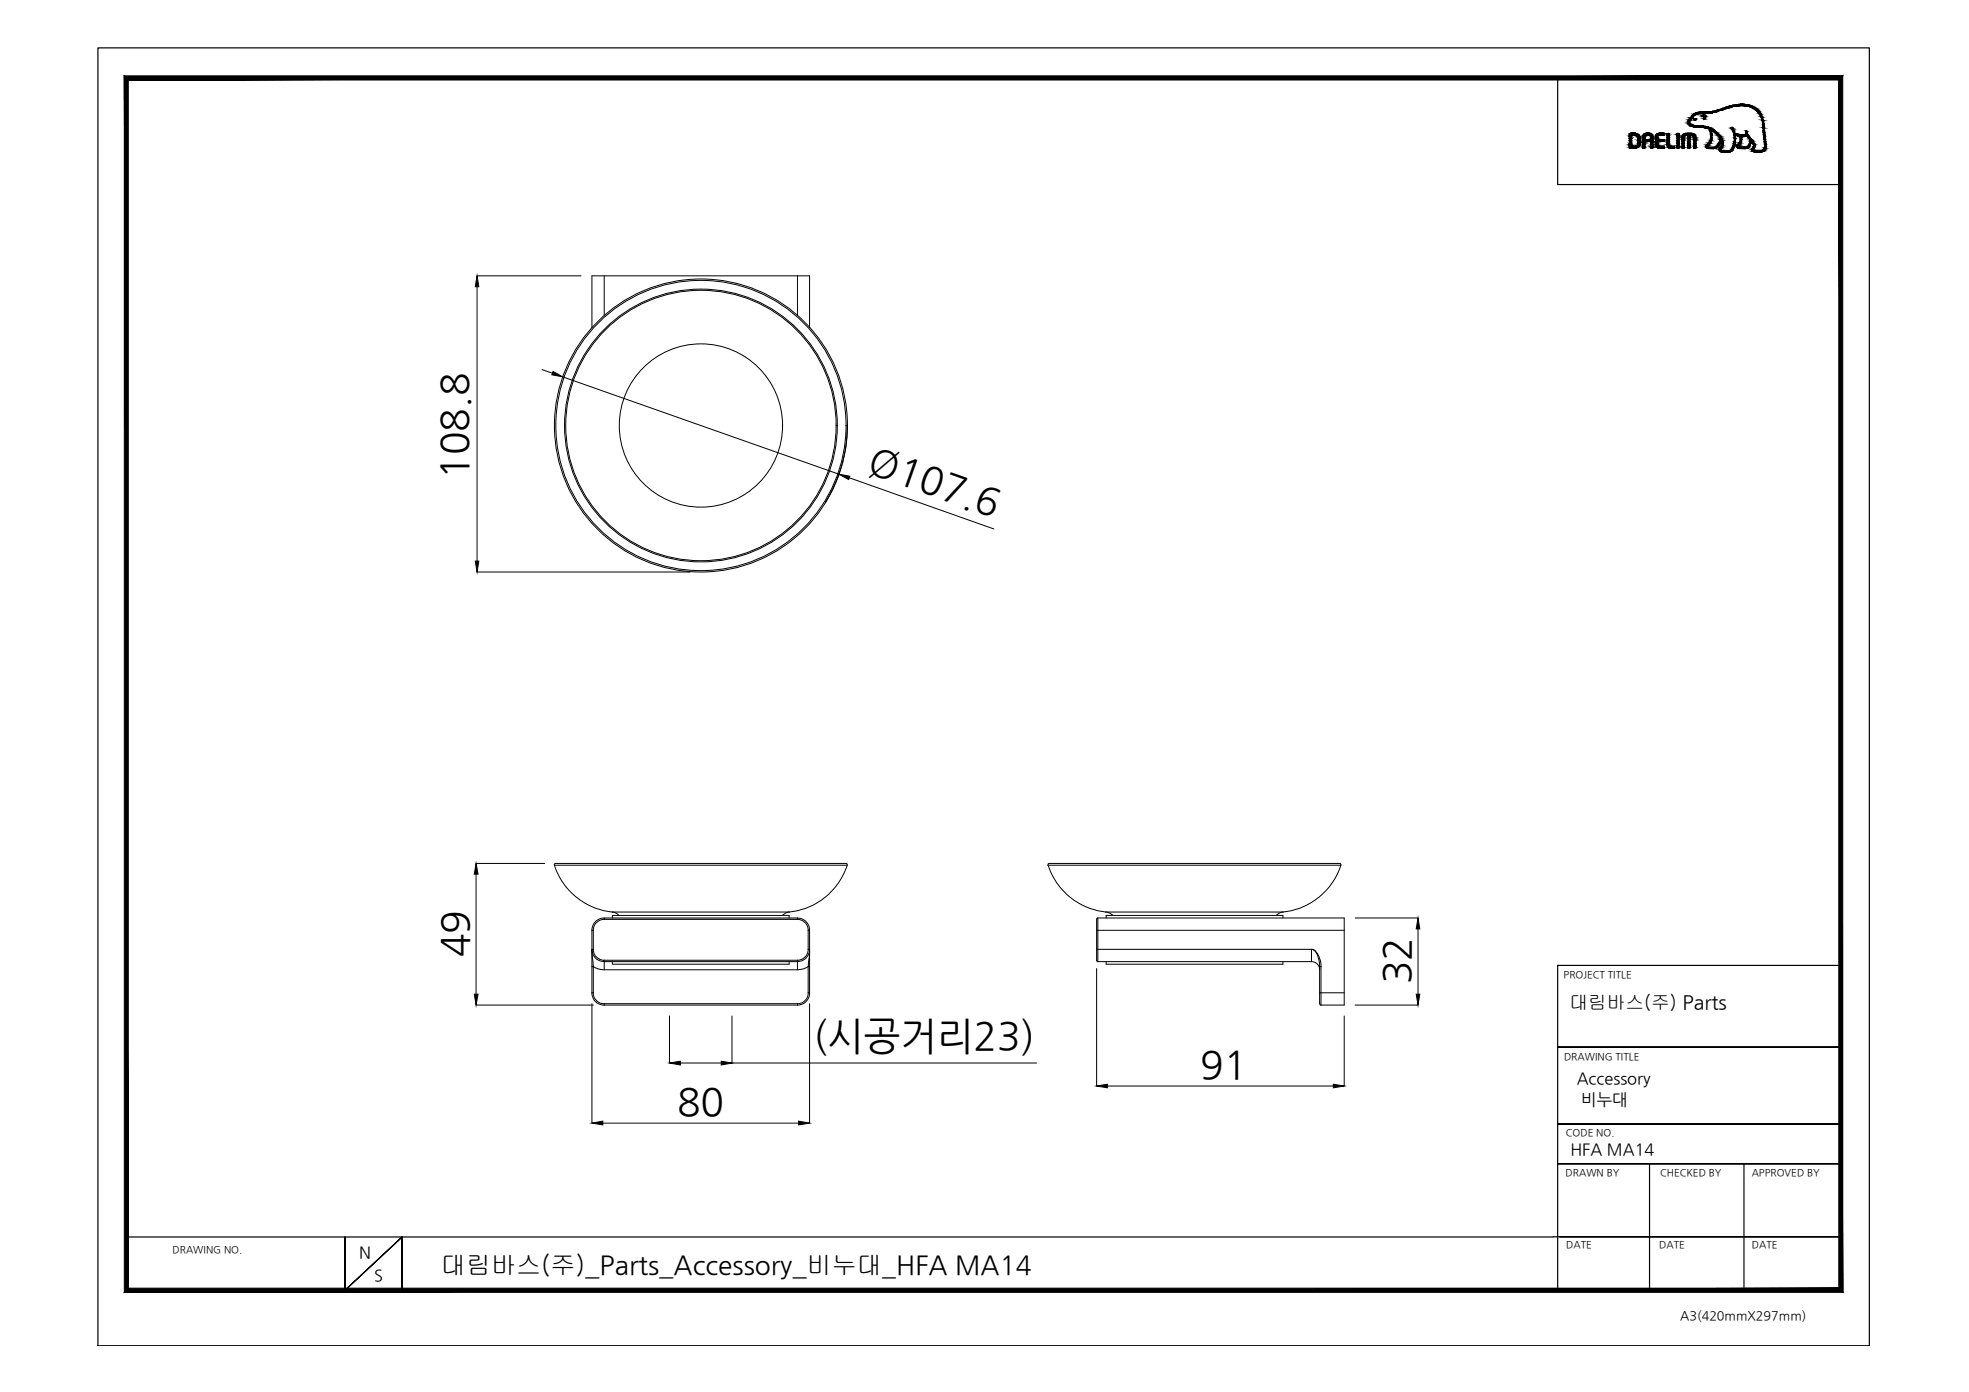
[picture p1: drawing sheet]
<svg xmlns="http://www.w3.org/2000/svg" width="420mm" height="297mm" viewBox="0 0 420 297" stroke-linecap="round" stroke-linejoin="round" font-family="sans-serif">
<defs><g id="words">
<g font-size="8.3">
<text x="184.8" y="100.5" transform="rotate(19 184.8 100.5)">Ø107.6</text>
<text x="99.9" y="102.2" transform="rotate(-90 99.9 102.2)">108.8</text>
<text x="100" y="204.3" transform="rotate(-90 100 204.3)">49</text>
<text x="300.9" y="210.1" transform="rotate(-90 300.9 210.1)">32</text>
<text x="173.5" y="223.9">(시공거리23)</text>
<text x="256.1" y="230.1">91</text>
<text x="144.5" y="238">80</text>
</g>
<text font-size="5.3" x="94.1" y="271.9">대림바스(주)_Parts_Accessory_비누대_HFA MA14</text>
<text font-size="4" x="334.9" y="215.2">대림바스(주) Parts</text>
<g font-size="3.5">
<text x="336.5" y="231.4">Accessory</text>
<text x="337.4" y="235.7">비누대</text>
<text x="335.1" y="246.4">HFA MA14</text>
<text x="76.6" y="268.5">N</text>
<text x="79.8" y="273.4">S</text>
</g>
<text font-size="2.7" x="358.5" y="281.6">A3(420mmX297mm)</text>
<g font-size="2.1">
<text x="333.7" y="208.6">PROJECT TITLE</text>
<text x="333.7" y="226.2">DRAWING TITLE</text>
<text x="334.1" y="242.4">CODE NO.</text>
<text x="334.1" y="251">DRAWN BY</text>
<text x="354.2" y="251">CHECKED BY</text>
<text x="373.8" y="251">APPROVED BY</text>
<text x="36.8" y="267.4">DRAWING NO.</text>
<text x="334.2" y="266.4">DATE</text>
<text x="354.1" y="266.4">DATE</text>
<text x="373.8" y="266.4">DATE</text>
</g>
</g></defs>
<!-- layer: 0 -->
<g fill="#000" stroke="#000" stroke-width=".21">
<path d="M348 31.6h1zM348.2 28.4h.7zM350.5 31.5h.5zM353.8 31.6h1.4zM354 28.5h1.2zM354.1 31.6h.9zM354.2 28.4h.5zM354.5 28.9h.7zM355.9 31.4h1.4zM356.6 31.7h.4zM357.9 28.5h.4zM360 28.5h.8z"/>
<path d="M361.6 25.7h.1zM361.7 25.4h.3zM362 27.1h2.6zM363.1 23.9h3zM363.5 23.9h2.6zM363.6 25.2h.2zM367 32.3h2.4zM369.3 32h.4zM369.5 27.2l.1-.1zM371.3 22.2h.9zM372 29.1h.8zM101.8 58.9l.4 2.3h-.8z"/>
<path d="M118 79.3l2 1.1-2.2-.4zM101.4 119.7h.8l-.4 2.4zM179 101.2l2.3 .4-.2 .7zM101.6 184.2l.4 2.3h-.8zM302.6 195.9l.4 2.3h-.8zM101.2 212.1h.8l-.4 2.4zM302.2 212.1h.8l-.4 2.4zM126.3 239.7l2.3-.5v.8zM142.9 226.8l2.3-.3v.8zM153.9 226.5l2.3 .3-2.3 .5zM170.4 239.2l2.3 .5-2.3 .3zM234 231.7l2.3-.3v.7z"/>
<path d="M284.5 231.4l2.3 .3-2.3 .4z"/>
<path d="M347.7 28.9h.5zM347.7 28.9h.5z"/>
<path d="M347.7 30h.5zM347.7 30h.5z"/>
<path d="M348 31.6h.9zM348.2 31.6h.7z"/>
<path d="M347.7 28.9l.5 .1zM347.7 28.9l.5 .1z"/>
<path d="M347.7 29l.5 .1zM347.7 29l.5 .1z"/>
<path d="M347.7 29.1l.5 .1v-.1zM347.7 29.1l.5 .1h-.5z"/>
<path d="M347.7 29.2l.5 .3v-.3zM347.7 29.2l.5 .3h-.5z"/>
<path d="M347.7 29.5l.5 .1zM347.7 29.5l.5 .1z"/>
<path d="M347.7 29.6l.5 .4v-.4zM347.7 29.6l.5 .4h-.5z"/>
<path d="M347.7 30l.5 .5v-.5zM347.7 30l.5 .5h-.5z"/>
<path d="M347.7 30.5l.5 .1zM347.7 30.5l.5 .1z"/>
<path d="M347.7 30.6l.5 .2v-.2zM347.7 30.6l.5 .2h-.5z"/>
<path d="M347.7 30.8l.5 .2v-.2zM347.7 30.8l.5 .2h-.5z"/>
<path d="M347.7 31l.5 .1v-.1zM347.7 31l.5 .1h-.5z"/>
<path d="M347.7 31.1l.5 .1zM347.7 31.1l.5 .1z"/>
<path d="M347.7 31.2h.5zM347.7 31.2h.5z"/>
<path d="M347.7 31.2h.6zM347.7 31.2h.6z"/>
<path d="M347.7 31.2h.8zM347.7 31.2h.8z"/>
<path d="M347.7 28.8h.8zM347.7 28.8h.9z"/>
<path d="M347.7 28.8h.8zM347.7 28.8l.5 .1z"/>
<path d="M347.7 31.2h.9zM347.7 31.2h.9z"/>
<path d="M347.7 28.8h.9zM347.7 28.8h1z"/>
<path d="M347.7 31.2h1zM347.7 31.2h1z"/>
<path d="M348.2 28.4h.8zM348 28.4h1z"/>
<path d="M348 28.4l1 .1zM348 28.4l1 .1z"/>
<path d="M348 28.5h1.1zM347.8 28.5h1.3z"/>
<path d="M348 31.6h1zM348 31.6h1z"/>
<path d="M347.8 28.5h1.5zM347.7 28.5h1.6zM347.7 28.5h1.6zM347.7 28.5h1.6z"/>
<path d="M347.8 31.6h1.3zM347.8 31.6h1.2z"/>
<path d="M347.7 28.5l1.8 .1-.2-.1zM347.7 28.5l1.8 .1h-1.8z"/>
<path d="M347.7 31.6h1.6zM347.7 31.6h1.6z"/>
<path d="M347.7 31.6h1.6zM347.7 31.6h1.4z"/>
<path d="M347.7 31.5h1.8zM347.7 31.5h1.8z"/>
<path d="M347.7 31.5h1.8zM347.7 31.5l1.6 .1z"/>
<path d="M347.7 28.6h1.8zM347.7 28.6h1.8zM347.7 28.6h1.8zM347.7 28.6h1.8z"/>
<path d="M347.7 28.6l2 .2-.2-.2zM347.7 28.6l2 .2h-2z"/>
<path d="M347.7 31.4h1.9zM347.7 31.4l1.8 .1z"/>
<path d="M347.7 31.3h2zM347.7 31.3h2z"/>
<path d="M347.7 31.3h2zM347.7 31.3l1.9 .1z"/>
<path d="M347.7 28.8h2zM347.7 28.8h2z"/>
<path d="M347.7 28.8h2.1zM347.7 28.8h2.1z"/>
<path d="M348.7 28.8l1.1 .1zM348.7 28.8l1.1 .1z"/>
<path d="M349 28.9l.8 .1zM349 28.9l.8 .1z"/>
<path d="M347.7 31.2l2 .1 .1-.1zM347.7 31.2l2 .1h-2z"/>
<path d="M349.2 29h.7zM349.2 29h.7z"/>
<path d="M349.1 31.1l.7 .1zM349.1 31.1l.7 .1z"/>
<path d="M349.1 31.2h.7zM348.7 31.2h1.1z"/>
<path d="M349.2 29l.7 .1v-.1zM349.2 29l.7 .1h-.5z"/>
<path d="M349.4 29.1l.6 .1zM349.4 29.1l.6 .1z"/>
<path d="M349.3 31l.5 .1 .1-.1zM349.1 31.1l.2-.1 .5 .1z"/>
<path d="M349.4 29.2l.6 .2v-.2zM349.4 29.2l.6 .2h-.5z"/>
<path d="M349.4 30.9h.6zM349.4 30.9l.5 .1z"/>
<path d="M349.5 29.4h.5zM349.5 29.4h.5z"/>
<path d="M349.5 29.4l.5 .2v-.2zM349.5 29.4l.5 .2h-.5z"/>
<path d="M349.5 30.6l.5 .1zM349.5 30.6l.5 .1z"/>
<path d="M349.5 30.7l.5 .2v-.2zM349.5 30.7l.5 .2h-.6z"/>
<path d="M349.5 29.6l.5 .1zM349.5 29.6l.5 .1z"/>
<path d="M349.5 29.7l.5 .1zM349.5 29.7l.5 .1zM349.5 29.8h.5zM349.5 29.8h.5zM349.5 29.8h.5zM349.5 29.8h.5z"/>
<path d="M349.5 29.8l.5 .1zM349.5 29.8l.5 .1z"/>
<path d="M349.5 29.9h.5zM349.5 29.9h.5z"/>
<path d="M349.5 29.9l.5 .1v-.1zM349.5 29.9l.5 .1h-.5zM349.5 30h.5zM349.5 30h.5z"/>
<path d="M349.5 30l.5 .2v-.2zM349.5 30l.5 .2h-.5z"/>
<path d="M349.5 30.2l.5 .1zM349.5 30.2l.5 .1z"/>
<path d="M349.5 30.3l.5 .3v-.3zM349.5 30.3l.5 .3h-.5z"/>
<path d="M350.5 29.7h.5zM350.5 29.7h.5z"/>
<path d="M350.5 31.4h.5zM350.5 31.4h.5z"/>
<path d="M350.5 29.1h.6zM350.5 29.1h.6z"/>
<path d="M350.5 31.6h.5zM350.5 31.6h.5z"/>
<path d="M350.6 31.6h.4zM350.6 31.6h.3z"/>
<path d="M350.5 29.4h.5zM350.5 29.4h.5z"/>
<path d="M350.5 29.4h.5zM350.5 29.4h.5z"/>
<path d="M350.5 29.4l.5 .1zM350.5 29.4l.5 .1z"/>
<path d="M350.5 29.5l.5 .2v-.2zM350.5 29.5l.5 .2h-.5z"/>
<path d="M350.5 29.7l.5 .1zM350.5 29.7l.5 .1z"/>
<path d="M350.5 30.2h.5zM350.5 30.2h.6z"/>
<path d="M350.5 30.2l.5 .1zM350.5 30.2l.5 .1z"/>
<path d="M350.5 30.3l.5 .1v-.1zM350.5 30.3l.5 .1h-.5z"/>
<path d="M350.5 30.4l.5 .1v-.1zM350.5 30.4l.5 .1h-.5z"/>
<path d="M350.5 30.5l.5 .3v-.3zM350.5 30.5l.5 .3h-.5z"/>
<path d="M350.5 30.8l.5 .1zM350.5 30.8l.5 .1z"/>
<path d="M350.5 30.9l.5 .3v-.3zM350.5 30.9l.5 .3h-.5z"/>
<path d="M350.5 31.2h.5zM350.5 31.2h.5z"/>
<path d="M350.5 31.2l.5 .2v-.2zM350.5 31.2l.5 .2h-.5z"/>
<path d="M350.5 31.4l.5 .1zM350.5 31.4l.5 .1z"/>
<path d="M350.5 31.5h.5zM350.5 31.5h.5zM350.5 31.5h.5z"/>
<path d="M350.5 31.5l.5 .1zM350.5 31.5l.5 .1z"/>
<path d="M350.5 31.6h.5zM350.5 31.6h.5z"/>
<path d="M350.5 29.1l.5 .3 .1-.3zM350.5 29.1l.5 .3h-.5zM350.5 29.4h.5zM350.5 29.4h.5z"/>
<path d="M350.6 28.9h.5zM350.6 28.9h.6z"/>
<path d="M350.6 28.9l.5 .2v-.2zM350.6 28.9l.5 .2h-.6z"/>
<path d="M350.6 28.9h.7zM350.6 28.9h.9z"/>
<path d="M350.6 28.9h.7zM350.6 28.9h.6z"/>
<path d="M351.5 28.4h.5zM351.3 28.4h.7z"/>
<path d="M351.3 28.4l.9 .1zM351.1 28.5h1.1z"/>
<path d="M351.1 28.5h1.3zM350.9 28.5h1.5z"/>
<path d="M352.2 29.1h.5zM352.2 29.1h.5z"/>
<path d="M352.2 29.4h.5zM352.2 29.4h.5z"/>
<path d="M350.9 28.5l1.6 .1zM350.8 28.6h1.7z"/>
<path d="M350.8 28.6l1.8 .2-.1-.2zM350.8 28.6l1.8 .2h-1.9z"/>
<path d="M350.7 28.8l2 .1-.1-.1zM350.7 28.8l2 .1h-2.1z"/>
<path d="M351.7 28.9h1zM351.7 28.9h1z"/>
<path d="M352 28.9h.7zM352 28.9h.7z"/>
<path d="M352.1 28.9h.6zM352.1 28.9h.6z"/>
<path d="M352.1 28.9l.6 .2v-.2zM352.1 28.9l.6 .2h-.5z"/>
<path d="M352.3 31.6h.4zM352.3 31.6h.4z"/>
<path d="M352.3 31.6h.4zM352.3 31.6h.3z"/>
<path d="M352.2 29.1l.5 .3v-.3zM352.2 29.1l.5 .3h-.5z"/>
<path d="M352.2 29.4h.5zM352.2 29.4h.5z"/>
<path d="M352.2 29.4h.5zM352.2 29.4h.5z"/>
<path d="M352.2 29.4l.5 .1zM352.2 29.4l.5 .1z"/>
<path d="M352.2 29.5l.5 .2v-.2zM352.2 29.5l.5 .2h-.5zM352.2 29.7h.5zM352.2 29.7h.5z"/>
<path d="M352.2 29.7l.5 .1zM352.2 29.7l.5 .1z"/>
<path d="M350.5 29.8l2.2 .2v-.2zM350.5 29.8l2.2 .2h-2.2zM350.5 30h2.2zM350.5 30h2.2z"/>
<path d="M350.5 30l2.2 .2v-.2zM350.5 30l2.2 .2h-2.2z"/>
<path d="M352.2 30.2l.5 .1zM352.2 30.2l.5 .1z"/>
<path d="M352.2 30.3l.5 .1v-.1zM352.2 30.3l.5 .1h-.5zM352.2 30.4h.5zM352.2 30.4h.5z"/>
<path d="M352.2 30.4l.5 .4v-.4zM352.2 30.4l.5 .4h-.5z"/>
<path d="M352.2 30.8l.5 .1zM352.2 30.8l.5 .1z"/>
<path d="M352.2 30.9l.5 .3v-.3zM352.2 30.9l.5 .3h-.5z"/>
<path d="M352.2 31.2l.5 .1v-.1zM352.2 31.2l.5 .1h-.5z"/>
<path d="M352.2 31.3l.5 .1v-.1zM352.2 31.3l.5 .1h-.5zM352.2 31.4h.5zM352.2 31.4h.5z"/>
<path d="M352.2 31.4l.5 .1zM352.2 31.4l.5 .1z"/>
<path d="M352.2 31.5h.5zM352.2 31.5h.5z"/>
<path d="M352.2 31.5h.5zM352.2 31.5l.5 .1z"/>
<path d="M353.3 29.3h.5zM353.3 29.3h.5zM353.3 29.3h.5zM353.3 29.3h.5z"/>
<path d="M353.3 29.3l.5 .2v-.2zM353.3 29.3l.5 .2h-.5zM353.3 29.5h.5zM353.3 29.5h.5z"/>
<path d="M353.3 29.5l.5 .1v-.1zM353.3 29.5l.5 .1h-.5z"/>
<path d="M353.3 29.6l.5 .2v-.2zM353.3 29.6l.5 .2h-.5z"/>
<path d="M353.3 30.2l.5 .1v-.1zM353.3 30.2l.5 .1h-.5z"/>
<path d="M353.3 30.3l.5 .2v-.2zM353.3 30.3l.5 .2h-.5z"/>
<path d="M353.3 30.5l.5 .1zM353.3 30.5l.5 .1z"/>
<path d="M353.3 30.6l.5 .1v-.1zM353.3 30.6l.5 .1h-.5z"/>
<path d="M353.3 30.7l.5 .1zM353.3 30.7l.5 .1z"/>
<path d="M353.3 30.8h.5zM353.3 30.8h.5z"/>
<path d="M353.3 30.8l.5 .2v-.2zM353.3 30.8l.5 .2h-.5z"/>
<path d="M353.3 29l.5 .3v-.3zM353.3 29l.5 .3h-.5z"/>
<path d="M353.3 31l.6 .1-.1-.1zM353.3 31l.6 .1h-.6z"/>
<path d="M353.3 28.9h.6zM353.3 28.9l.5 .1z"/>
<path d="M353.3 31.1l.7 .1zM353.3 31.1l.7 .1z"/>
<path d="M353.3 28.9h.7zM353.3 28.9h.8z"/>
<path d="M353.3 28.9h.7zM353.3 28.9h.6z"/>
<path d="M353.3 31.2h.9zM353.3 31.2h.9z"/>
<path d="M353.3 28.9h.8zM353.3 28.9h.9z"/>
<path d="M354.1 31.6l.6 .1zM354.2 31.7h.5z"/>
<path d="M353.3 28.9h.9zM353.3 28.9h.9z"/>
<path d="M353.3 28.9h.9zM353.3 28.9h.9zM353.3 28.9h.9zM353.3 28.9h1z"/>
<path d="M354.3 28.9h.9zM354.3 28.9h.9z"/>
<path d="M353.3 31.2h1zM353.3 31.2h1z"/>
<path d="M354.2 28.4h.7zM354.1 28.4h.8z"/>
<path d="M354.1 28.4l1 .1zM354 28.5h1.1z"/>
<path d="M355 28.9h.2zM355 28.9h.2z"/>
<path d="M353.3 29.8h1.9zM353.3 29.8h1.9z"/>
<path d="M354 28.5h1.2zM354 28.5h1.2zM353.8 28.5h1.4z"/>
<path d="M354.1 31.6h1zM354.1 31.6h.9z"/>
<path d="M353.3 29.8l1.9 .1zM353.3 29.8l1.9 .1z"/>
<path d="M353.3 30.2h1.9zM353.3 30.2h1.7z"/>
<path d="M354 31.6h1.2zM354 31.6h1.2z"/>
<path d="M354 31.6h1.2zM354 31.6h1.1z"/>
<path d="M353.8 28.5h1.4zM353.7 28.5h1.5z"/>
<path d="M353.7 28.5l1.5 .1v-.1zM353.5 28.6l.2-.1 1.5 .1z"/>
<path d="M353.5 28.6l1.7 .1zM353.5 28.7h1.7z"/>
<path d="M353.5 28.7l1.7 .1v-.1zM353.5 28.7l1.7 .1h-1.8z"/>
<path d="M353.4 28.8l1.8 .1zM353.4 28.8l1.8 .1z"/>
<path d="M354.3 28.9h.9zM354.3 28.9h.9zM354.5 28.9h.7z"/>
<path d="M354.7 28.9h.5zM354.7 28.9h.5z"/>
<path d="M353.3 29.9l1.9 .1v-.1zM353.3 29.9l1.9 .1h-1.9z"/>
<path d="M353.3 30l1.9 .1zM353.3 30l1.9 .1z"/>
<path d="M353.3 30.1h1.9zM353.3 30.1l1.9 .1z"/>
<path d="M353.3 31.2h1.9zM353.3 31.2h1.9z"/>
<path d="M353.3 31.2l1.9 .2v-.2zM353.3 31.2l1.9 .2h-1.7z"/>
<path d="M353.5 31.4l1.7 .1zM353.5 31.4l1.7 .1z"/>
<path d="M353.5 31.5l1.7 .1zM353.5 31.5l1.7 .1z"/>
<path d="M353.7 31.6h1.5zM353.7 31.6h1.5zM353.8 31.6h1.4z"/>
<path d="M355.8 31.2h1.5zM355.8 31.2h1.5z"/>
<path d="M355.9 28.5h.3zM355.8 28.5h.4z"/>
<path d="M355.8 28.5l.4 .1zM355.8 28.5l.4 .1z"/>
<path d="M355.7 28.6h.5zM355.7 28.6h.5zM355.7 28.6h.5zM355.7 28.6h.5z"/>
<path d="M355.7 28.6l.5 .1zM355.7 28.6l.5 .1zM355.7 28.7h.5zM355.7 28.7h.5z"/>
<path d="M355.7 28.7l.5 .2v-.2zM355.7 28.7l.5 .2h-.5zM355.7 28.9h.5zM355.7 28.9h.5z"/>
<path d="M355.7 28.9l.5 .4v-.4zM355.7 28.9l.5 .4h-.5zM355.7 29.3h.5zM355.7 29.3h.5z"/>
<path d="M355.7 29.3l.5 .4v-.4zM355.7 29.3l.5 .4h-.5zM355.7 29.7h.5zM355.7 29.7h.5z"/>
<path d="M355.7 29.7l.5 .4v-.4zM355.7 29.7l.5 .4h-.5z"/>
<path d="M355.7 30.1l.5 .1zM355.7 30.1l.5 .1z"/>
<path d="M355.7 30.2l.5 .3v-.3zM355.7 30.2l.5 .3h-.5z"/>
<path d="M355.7 30.5h.5zM355.7 30.5h.5z"/>
<path d="M355.7 30.5l.5 .2v-.2zM355.7 30.5l.5 .2h-.5z"/>
<path d="M355.7 30.7l.5 .1zM355.7 30.7l.5 .1z"/>
<path d="M355.7 30.8h.5zM355.7 30.8h.5zM355.7 30.8h.5zM355.7 30.8h.5z"/>
<path d="M355.7 30.8l.5 .1zM355.7 30.8l.5 .1zM355.7 30.9h.5zM355.7 30.9h.5z"/>
<path d="M355.7 30.9l.5 .1v-.1zM355.7 30.9l.5 .1h-.4z"/>
<path d="M355.8 31l.5 .1zM355.8 31l.5 .1z"/>
<path d="M355.8 31.1h.5zM355.8 31.1h.5z"/>
<path d="M355.8 31.1l.6 .1zM355.8 31.1l.6 .1z"/>
<path d="M355.8 31.2h.9zM355.8 31.2h.9z"/>
<path d="M356.6 31.7h.3zM356.6 31.7h.3z"/>
<path d="M356.3 31.6h.9zM356.3 31.6h.9z"/>
<path d="M356.3 31.6h.9zM356.3 31.6h.9z"/>
<path d="M356.3 31.6h.9zM356.3 31.6l.7 .1z"/>
<path d="M356.3 31.6h1zM356.3 31.6h.9z"/>
<path d="M355.8 31.2l1.5 .1zM355.8 31.2l1.5 .1z"/>
<path d="M355.8 31.3l1.5 .1v-.1zM355.8 31.3l1.5 .1h-1.4zM355.9 31.4h1.4z"/>
<path d="M355.9 31.4l1.4 .1zM355.9 31.4l1.4 .1z"/>
<path d="M356 31.5l1.3 .1zM356 31.5l1.3 .1z"/>
<path d="M356.1 31.6h1.2zM356.1 31.6h1.2z"/>
<path d="M356.3 31.6h1zM356.3 31.6h1z"/>
<path d="M358 28.5h.3zM357.9 28.5h.4zM357.8 28.5h.5z"/>
<path d="M357.9 31.6h.4zM357.9 31.6h.3z"/>
<path d="M357.8 28.5l.5 .1zM357.8 28.5l.5 .1z"/>
<path d="M357.8 31.6h.5zM357.8 31.6h.5z"/>
<path d="M357.8 28.6h.5zM357.8 28.6h.5zM357.8 28.6h.5zM357.8 28.6h.5z"/>
<path d="M357.8 28.6l.5 .1zM357.8 28.6l.5 .1zM357.8 28.7h.5zM357.8 28.7h.5z"/>
<path d="M357.8 28.7l.5 .1v-.1zM357.8 28.7l.5 .1h-.5zM357.8 28.8h.5zM357.8 28.8h.5z"/>
<path d="M357.8 28.8l.5 .3v-.3zM357.8 28.8l.5 .3h-.5zM357.8 29.1h.5zM357.8 29.1h.5z"/>
<path d="M357.8 29.1l.5 .4v-.4zM357.8 29.1l.5 .4h-.5zM357.8 29.5h.5zM357.8 29.5h.5z"/>
<path d="M357.8 29.5l.5 .5v-.5zM357.8 29.5l.5 .5h-.5zM357.8 30h.5zM357.8 30h.5z"/>
<path d="M357.8 30l.5 .6v-.6zM357.8 30l.5 .6h-.5zM357.8 30.6h.5zM357.8 30.6h.5z"/>
<path d="M357.8 30.6l.5 .4v-.4zM357.8 30.6l.5 .4h-.5zM357.8 31h.5zM357.8 31h.5z"/>
<path d="M357.8 31l.5 .2v-.2zM357.8 31l.5 .2h-.5zM357.8 31.2h.5zM357.8 31.2h.5z"/>
<path d="M357.8 31.2l.5 .2v-.2zM357.8 31.2l.5 .2h-.5zM357.8 31.4h.5zM357.8 31.4h.5z"/>
<path d="M357.8 31.4l.5 .1zM357.8 31.4l.5 .1zM357.8 31.5h.5zM357.8 31.5h.5z"/>
<path d="M357.8 31.5h.5zM357.8 31.5h.5z"/>
<path d="M357.8 31.5h.5zM357.8 31.5l.5 .1z"/>
<path d="M358.9 30.6h.5zM358.9 30.6h.5z"/>
<path d="M358.9 31.2h.5zM358.9 31.2h.5z"/>
<path d="M358.9 31.4h.5zM358.9 31.4h.5z"/>
<path d="M358.9 31.6h.5zM358.9 31.6h.5z"/>
<path d="M358.9 31.6h.5zM358.9 31.6h.4z"/>
<path d="M358.9 29.3l.5 .1zM358.9 29.3l.5 .1z"/>
<path d="M358.9 29.4l.5 .1v-.1zM358.9 29.4l.5 .1h-.5z"/>
<path d="M358.9 29.5l.5 .2v-.2zM358.9 29.5l.5 .2h-.5z"/>
<path d="M358.9 29.7h.5zM358.9 29.7h.5z"/>
<path d="M358.9 29.7l.5 .1zM358.9 29.7l.5 .1z"/>
<path d="M358.9 29.8h.5zM358.9 29.8h.5z"/>
<path d="M358.9 29.8l.5 .2v-.2zM358.9 29.8l.5 .2h-.5z"/>
<path d="M358.9 30h.5zM358.9 30h.5z"/>
<path d="M358.9 30l.5 .6v-.6zM358.9 30l.5 .6h-.5z"/>
<path d="M358.9 30.6l.5 .6v-.6zM358.9 30.6l.5 .6h-.5z"/>
<path d="M358.9 31.2l.5 .2v-.2zM358.9 31.2l.5 .2h-.5z"/>
<path d="M358.9 31.4l.5 .1zM358.9 31.4l.5 .1z"/>
<path d="M358.9 31.5h.5zM358.9 31.5l.5 .1z"/>
<path d="M358.9 29.1l.5 .2v-.2zM358.9 29.1l.5 .2h-.5z"/>
<path d="M359 29.1h.5zM358.9 29.1h.6z"/>
<path d="M358.9 29.1h.6zM358.9 29.1h.5z"/>
<path d="M359 29h.6zM359 29l.5 .1z"/>
<path d="M359 28.9h.7zM359 28.9l.6 .1z"/>
<path d="M359 28.9h.9zM359 28.9h.9z"/>
<path d="M359 28.9h.9zM359 28.9h.7z"/>
<path d="M359 28.9h.9zM359 28.9h1.2z"/>
<path d="M360.2 28.9h1.6zM360.2 28.9h1.6z"/>
<path d="M360.2 28.9h.5zM360.2 28.9h.5z"/>
<path d="M360.2 29.7h.5zM360.2 29.7h.5z"/>
<path d="M360.2 26l.3 .2v-.2zM360.2 26l.3 .2h-.3z"/>
<path d="M360.2 25.9l.3 .1v-.1zM360.2 25.9l.3 .1h-.3zM360.2 26h.3zM360.2 26h.3z"/>
<path d="M360.2 26.2l.3 .1zM360.2 26.2l.3 .1z"/>
<path d="M360.2 26.3l.5 .1zM360.2 26.3l.5 .1h-.5z"/>
<path d="M360.2 25.8h.4zM360.2 25.8l.3 .1z"/>
<path d="M360.2 31.6h.4zM360.2 31.6h.3z"/>
<path d="M360.2 31.6h.4zM360.2 31.6h.4z"/>
<path d="M360.2 26.4l.5 .1zM360.2 26.4l.5 .1z"/>
<path d="M360.7 28.9h1.1zM360.7 28.9h1.1z"/>
<path d="M360.2 28.9h.5zM360.2 28.9h.5zM360.2 28.9h.5zM360.2 28.9h.5z"/>
<path d="M360.2 28.9l.5 .1zM360.2 28.9l.5 .1zM360.2 29h.5zM360.2 29h.5z"/>
<path d="M360.2 29l.5 .3v-.3zM360.2 29l.5 .3h-.5z"/>
<path d="M360.2 29.3l.5 .1zM360.2 29.3l.5 .1z"/>
<path d="M360.2 29.4l.5 .3v-.3zM360.2 29.4l.5 .3h-.5z"/>
<path d="M360.2 29.7l.5 .5v-.5zM360.2 29.7l.5 .5h-.5z"/>
<path d="M360.2 30.2h.5zM360.2 30.2h.5z"/>
<path d="M360.2 30.2l.5 .5v-.5zM360.2 30.2l.5 .5h-.5zM360.2 30.7h.5zM360.2 30.7h.5z"/>
<path d="M360.2 30.7l.5 .4v-.4zM360.2 30.7l.5 .4h-.5zM360.2 31.1h.5zM360.2 31.1h.5z"/>
<path d="M360.2 31.1l.5 .3v-.3zM360.2 31.1l.5 .3h-.5zM360.2 31.4h.5zM360.2 31.4h.5z"/>
<path d="M360.2 31.4l.5 .1zM360.2 31.4l.5 .1zM360.2 31.5h.5zM360.2 31.5h.5z"/>
<path d="M360.2 31.5h.5zM360.2 31.5h.5z"/>
<path d="M360.2 31.5h.5zM360.2 31.5l.4 .1z"/>
<path d="M360.3 25.7l.3 .1 .1-.1zM360.3 25.7l.3 .1h-.4z"/>
<path d="M360.3 26.5l.7 .1zM360.3 26.5l.7 .1h-.6z"/>
<path d="M360.4 25.6h.4zM360.4 25.6l.3 .1h-.4z"/>
<path d="M360 28.5h1.1zM359.6 28.5h1.5z"/>
<path d="M360.5 25.3l.3 .3 .2-.3zM360.5 25.3l.3 .3h-.4z"/>
<path d="M360.4 26.6l.8 .1zM360.4 26.6l.8 .1z"/>
<path d="M360.7 25.2h.4zM360.7 25.2h.4z"/>
<path d="M360.7 25.2h.4zM360.5 25.3h.5z"/>
<path d="M359.6 28.5h1.8zM359.4 28.5h2z"/>
<path d="M360.8 25.1h.4zM360.7 25.2h.4z"/>
<path d="M360.5 26.7h.8zM360.5 26.7h.8z"/>
<path d="M360.8 25h.4zM360.8 25l.4 .1z"/>
<path d="M360.5 26.7l1.1 .1zM360.5 26.7l1.1 .1z"/>
<path d="M361 24.8l.2 .2 .2-.2zM361 24.8l.2 .2h-.4z"/>
<path d="M361.4 25.4h.6zM361.4 25.4h.6z"/>
<path d="M359.4 28.5l2.2 .2-.2-.2zM359.2 28.7l.2-.2 2.2 .2z"/>
<path d="M361.4 30.6h.5zM361.4 30.6h.5z"/>
<path d="M361.4 31.4h.5zM361.4 31.4h.5z"/>
<path d="M360.6 26.8h1zM360.6 26.8h1z"/>
<path d="M359.2 28.7l2.5 .1-.1-.1zM359.2 28.7l2.5 .1h-2.6z"/>
<path d="M360.6 26.8h1.3zM360.6 26.8h1.3z"/>
<path d="M361.2 24.6l.2 .2 .3-.2zM361.2 24.6l.2 .2h-.4zM361 24.8h.4zM361 24.8h.4z"/>
<path d="M359.1 28.8l2.7 .1zM359.1 28.8l2.7 .1z"/>
<path d="M361.7 25.3h.1zM361.6 25.3h.2z"/>
<path d="M361.5 25.6l.3 .1zM361.5 25.6l.3 .1z"/>
<path d="M361.5 25.7h.3zM361.5 25.7h.2z"/>
<path d="M360.7 28.9h1.1zM360.7 28.9h1.1z"/>
<path d="M361.3 24.5h.5zM361.3 24.5l.4 .1h-.5z"/>
<path d="M361.6 25.3h.3zM361.5 25.3h.4z"/>
<path d="M361 28.9l.9 .2-.1-.2zM361 28.9l.9 .2zM361.3 29.1h.6zM361.3 29.1h.6z"/>
<path d="M361.5 25.6h.4zM361.5 25.6h.3z"/>
<path d="M361.3 29.1h.6zM361.3 29.1h.6z"/>
<path d="M361.3 29.1l.6 .2v-.2zM361.3 29.1l.6 .2h-.5z"/>
<path d="M361.4 31.6h.5zM361.4 31.6h.5z"/>
<path d="M361.4 31.6h.5zM361.4 31.6h.4z"/>
<path d="M361.5 25.3l.4 .1zM361.5 25.3l.4 .1z"/>
<path d="M361.4 29.3l.5 .1zM361.4 29.3l.5 .1z"/>
<path d="M361.4 29.4l.5 .1v-.1zM361.4 29.4l.5 .1h-.5z"/>
<path d="M361.4 29.5l.5 .2v-.2zM361.4 29.5l.5 .2h-.5z"/>
<path d="M361.4 25.5h.5zM361.4 25.5l.5 .1z"/>
<path d="M361.4 29.7h.5zM361.4 29.7h.5z"/>
<path d="M361.4 29.7l.5 .1zM361.4 29.7l.5 .1z"/>
<path d="M361.4 29.8h.5zM361.4 29.8h.5z"/>
<path d="M361.4 29.8l.5 .2v-.2zM361.4 29.8l.5 .2h-.5z"/>
<path d="M361.4 30h.5zM361.4 30h.5z"/>
<path d="M361.4 30l.5 .6v-.6zM361.4 30l.5 .6h-.5z"/>
<path d="M361.4 30.6l.5 .6v-.6zM361.4 30.6l.5 .6h-.5zM361.4 31.2h.5zM361.4 31.2h.5z"/>
<path d="M361.4 31.2l.5 .2v-.2zM361.4 31.2l.5 .2h-.5z"/>
<path d="M361.4 31.4l.5 .1zM361.4 31.4l.5 .1z"/>
<path d="M361.4 31.5h.5zM361.4 31.5l.5 .1z"/>
<path d="M361.4 25.4l.6 .1zM361.4 25.4l.6 .1z"/>
<path d="M361.4 25.5h.6zM361.4 25.5h.5z"/>
<path d="M361.7 25.4h.3zM361.4 25.4h.6z"/>
<path d="M360.7 26.8h1.4zM360.7 26.8h1.4z"/>
<path d="M360.7 26.8h1.4zM360.7 26.8h1.4z"/>
<path d="M360.7 26.8l2.5 .1zM360.7 26.8l2.5 .1z"/>
<path d="M361.4 24.4l.4 .1 .4-.1zM361.4 24.4l.4 .1h-.5z"/>
<path d="M361.5 24.3h.9zM361.4 24.4h.8z"/>
<path d="M361.6 24.2h1.4zM361.6 24.2h1.5z"/>
<path d="M361.6 24.2h1.4zM361.5 24.3h.9z"/>
<path d="M361.6 24.2h1.5zM361.6 24.2h1.7z"/>
<path d="M360.8 26.9h2.6zM360.8 26.9h2.6z"/>
<path d="M363.1 24.9h.2zM363.1 24.9h.1z"/>
<path d="M363.1 24.8h.2zM363.1 24.8l.2 .1z"/>
<path d="M360.8 26.9h2.8zM360.8 26.9h2.8z"/>
<path d="M363.2 24.7h.2zM363.2 24.7h.3z"/>
<path d="M363.2 24.7h.2zM363.2 24.7l.1 .1zM363.1 24.8h.2zM363.1 24.8h.2z"/>
<path d="M361.6 24.2h1.9zM361.6 24.2h2z"/>
<path d="M361.6 24.2h1.9zM361.6 24.2h1.7z"/>
<path d="M363.2 24.7h.3zM363.2 24.7h.3z"/>
<path d="M361.6 24.2h2zM361.6 24.2h2.6z"/>
<path d="M360.9 26.9l3.2 .1zM360.9 26.9l3.2 .1z"/>
<path d="M363.5 25.4h.2zM363.5 25.4h.1z"/>
<path d="M363.6 24.5h.2zM363.4 24.5h.4z"/>
<path d="M363.4 24.5l.4 .1zM363.4 24.5l.4 .1z"/>
<path d="M363.5 25.3l.3 .1zM363.5 25.3l.3 .1z"/>
<path d="M363.5 25.4h.3zM363.5 25.4h.2z"/>
<path d="M363.4 24.6h.5zM363.2 24.6h.7z"/>
<path d="M363.5 25.2h.3zM363.5 25.2l.3 .1z"/>
<path d="M363.2 24.6l.7 .1zM363.2 24.6l.7 .1z"/>
<path d="M363.5 24.7h.4zM363.5 24.7h.4z"/>
<path d="M363.6 24.7h.4zM363.6 24.7h.4z"/>
<path d="M363.7 25.1h.2zM363.7 25.1h.2z"/>
<path d="M363.7 25.1l.1 .1 .1-.1zM363.7 25.1l.1 .1h-.2zM363.5 25.2h.3z"/>
<path d="M363.7 24.7l.3 .1zM363.7 24.7l.3 .1z"/>
<path d="M363.8 24.8l.2 .1zM363.8 24.8l.2 .1zM363.8 24.9h.2zM363.8 24.9h.2z"/>
<path d="M363.8 24.9l.1 .2 .1-.2zM363.8 24.9l.1 .2h-.2z"/>
<path d="M361 27h3.3zM361 27h3.3z"/>
<path d="M364.1 31.4h2.4zM364.1 31.4h2.4z"/>
<path d="M361.2 27l3.3 .1zM361.2 27l3.3 .1zM361.5 27.1h3zM361.5 27.1h3z"/>
<path d="M364.1 31.2l.2 .1zM364.1 31.2l.2 .1z"/>
<path d="M364.1 31.3l.3 .1zM364.1 31.3l.3 .1h-.3z"/>
<path d="M364.1 31.1l.2 .1 .1-.1zM364.1 31.1l.2 .1h-.2z"/>
<path d="M364.1 31.4h.5zM364.1 31.4h.5z"/>
<path d="M364.1 31h.4zM364.1 31l.3 .1z"/>
<path d="M361.6 24.2h2.9zM361.6 24.2h2.6z"/>
<path d="M361.5 27.1h3zM361.5 27.1h3z"/>
<path d="M361.6 27.1h3zM361.6 27.1h3z"/>
<path d="M364.1 31h.4zM364.1 31h.4z"/>
<path d="M361.8 27.1h2.8zM361.8 27.1h2.8zM362 27.1h2.6z"/>
<path d="M362.1 27.1l2.7 .1zM362.1 27.1l2.7 .1z"/>
<path d="M364.2 30.9h.4zM364.2 30.9l.3 .1z"/>
<path d="M363.1 27.2h1.8zM363.1 27.2h1.8z"/>
<path d="M364.3 30.7l.5 .1zM364.3 30.7l.5 .1zM364.3 30.8h.5zM364.3 30.8h.5z"/>
<path d="M364.3 30.8l.3 .1 .2-.1zM364.2 30.9l.1-.1 .3 .1z"/>
<path d="M363.6 27.2l1.4 .1zM363.6 27.2l1.4 .1z"/>
<path d="M364.6 30.6l.2 .1 .1-.1zM364.3 30.7l.3-.1 .2 .1z"/>
<path d="M361.8 24.2h3.2zM361.6 24.2h2.9z"/>
<path d="M363.8 27.3h1.2zM363.8 27.3h1.2z"/>
<path d="M364 27.3l1.2 .1zM364 27.3l1.2 .1z"/>
<path d="M364.6 30.5h.4zM364.6 30.5l.3 .1z"/>
<path d="M364.8 30.3h.3zM364.8 30.3h.3z"/>
<path d="M364.8 30.3l.2 .2 .1-.2zM364.8 30.3l.2 .2h-.4z"/>
<path d="M364.9 27.7l.3 .1zM364.9 27.7l.3 .1z"/>
<path d="M364.9 27.8l.3 .1v-.1zM364.9 27.8l.3 .1z"/>
<path d="M364.9 27.9l.3 .2v-.2zM364.9 27.9l.3 .2h-.3z"/>
<path d="M364.4 27.4l1 .1zM364.4 27.4l1 .1z"/>
<path d="M364.9 28.1h.3zM364.9 28.1h.3z"/>
<path d="M364.9 28.1l.4 .4-.1-.4zM364.9 28.1l.4 .4h-.3z"/>
<path d="M364.9 29.9l.3 .1zM364.9 29.9l.3 .1z"/>
<path d="M364.9 30l.2 .3 .1-.3zM364.9 30l.2 .3h-.3z"/>
<path d="M365 28.5l.3 .2v-.2zM365 28.5l.3 .2h-.3z"/>
<path d="M365 29.7h.3zM365 29.7h.3z"/>
<path d="M365 29.7l.2 .2 .1-.2zM365 29.7l.2 .2h-.3z"/>
<path d="M365 28.7l.3 .2v-.2zM365 28.7l.3 .2h-.3z"/>
<path d="M365 28.9l.3 .5v-.5zM365 28.9l.3 .5h-.3zM365 29.4h.3zM365 29.4h.3z"/>
<path d="M365 29.4l.3 .3v-.3zM365 29.4l.3 .3h-.3z"/>
<path d="M361.9 24.1h3.5zM361.8 24.2h3.2z"/>
<path d="M364.6 27.5l.9 .1zM364.6 27.5l.9 .1z"/>
<path d="M361.9 24.1h3.5zM361.9 24.1h3.5z"/>
<path d="M364.8 27.6h.8zM364.8 27.6h.8z"/>
<path d="M364.9 27.6l.8 .1zM364.9 27.6l.8 .1h-.8z"/>
<path d="M362.3 24l3.1 .1 .4-.1zM361.9 24.1l.4-.1 3.1 .1z"/>
<path d="M364.9 27.7h.9zM364.9 27.7h.9zM364.9 27.7h.9zM364.9 27.7h.9z"/>
<path d="M365.2 27.7l.6 .1zM365.2 27.7l.6 .1z"/>
<path d="M365.2 27.8h.6zM365.2 27.8h.6z"/>
<path d="M365.2 27.8l.7 .1zM365.2 27.8l.7 .1z"/>
<path d="M365.4 27.9l.7 .1zM365.4 27.9l.7 .1z"/>
<path d="M362.6 23.9h3.4zM362.3 24h3.5z"/>
<path d="M364.3 31.7h1.7zM364.3 31.7h1.8z"/>
<path d="M364.3 31.7h1.7zM364.3 31.7h1.4z"/>
<path d="M365.6 28l.7 .2-.2-.2zM365.6 28l.7 .2h-.5z"/>
<path d="M363.3 23.9h2.8zM363.1 23.9h3zM363 23.9h3.1z"/>
<path d="M363 23.9h3.1zM362.6 23.9h3.4z"/>
<path d="M363.6 23.9h2.6zM363.5 23.9h2.6zM363.3 23.9h2.8z"/>
<path d="M364.5 23.9h1.7zM363.6 23.9h2.6z"/>
<path d="M365.8 28.2l.7 .1zM365.8 28.2l.7 .1z"/>
<path d="M364.1 31.6h2.2zM364.1 31.6l2 .1z"/>
<path d="M364.9 23.8h1.4zM364.5 23.9h1.7z"/>
<path d="M364.1 31.6h2.3zM364.1 31.6h2.2z"/>
<path d="M366 28.3l.6 .1zM366 28.3l.6 .1z"/>
<path d="M364.1 31.4l2.3 .2 .1-.2zM364.1 31.4l2.3 .2h-2.3z"/>
<path d="M365.3 23.8h1.3zM364.9 23.8h1.4z"/>
<path d="M365.4 23.8h1.2zM365.4 23.8h1.2z"/>
<path d="M366.1 28.4l.7 .3-.2-.3zM366.1 28.4l.7 .3h-.4z"/>
<path d="M366.1 31.3h.5zM366.1 31.3h.5z"/>
<path d="M366.1 31.3h.5zM365.7 31.4h.8z"/>
<path d="M366.3 31.2l.3 .1 .1-.1zM366.1 31.3l.2-.1 .3 .1z"/>
<path d="M366.4 31l.3 .2 .1-.2zM366.4 31l.3 .2h-.4z"/>
<path d="M366.4 28.7l.6 .2-.2-.2zM366.4 28.7l.6 .2h-.4z"/>
<path d="M366.6 30.9l.2 .1 .1-.1zM366.6 30.9l.2 .1h-.4z"/>
<path d="M366.6 30.7l.3 .2 .1-.2zM366.6 30.7l.3 .2h-.3z"/>
<path d="M366.6 28.9l.5 .2zM366.6 28.9l.5 .2z"/>
<path d="M366.7 30.6l.3 .1v-.1zM366.7 30.6l.3 .1h-.4z"/>
<path d="M366.8 30.5l.2 .1 .1-.1zM366.8 30.5l.2 .1h-.3z"/>
<path d="M366.7 29.1l.6 .1-.2-.1zM366.7 29.1l.6 .1h-.5z"/>
<path d="M366.9 29.9l.2 .6 .1-.6zM366.9 29.9l.2 .6h-.3z"/>
<path d="M366.9 31.9l.3 .1zM366.9 31.9l.3 .1z"/>
<path d="M367.2 29.8h.3zM367.2 29.8h.3z"/>
<path d="M367 29.8h.2zM366.9 29.8h.3z"/>
<path d="M366.9 29.8l.3 .1v-.1zM366.9 29.8l.3 .1h-.3z"/>
<path d="M366.9 31.8l.3 .1v-.1zM366.9 31.8l.3 .1h-.3z"/>
<path d="M366.8 32l.4 .1zM366.8 32l.4 .1z"/>
<path d="M366.9 32.1h.5zM366.9 32.1h.5z"/>
<path d="M366.8 29.2l.6 .2-.1-.2zM366.8 29.2l.6 .2h-.4z"/>
<path d="M366.9 31.7h.4zM366.9 31.7l.3 .1z"/>
<path d="M367 31.6h.3zM367 31.6h.4z"/>
<path d="M367 31.6h.3zM367 31.6l.3 .1z"/>
<path d="M367 29.4l.4 .2zM367 29.4l.4 .2h-.4z"/>
<path d="M367 31.6h.4zM367 31.6h.4z"/>
<path d="M367 29.6h.5zM367 29.6h.5z"/>
<path d="M367.4 30.7h.3zM367.4 30.7h.3z"/>
<path d="M367.1 31.5l.3 .1v-.1zM367.1 31.5l.3 .1h-.4z"/>
<path d="M367 29.6l.5 .2v-.2zM367 29.6l.5 .2h-.5z"/>
<path d="M367.1 31.4h.4zM367.1 31.5h.3z"/>
<path d="M366.5 23.5l.1 .3 .9-.3zM365.4 23.8l1.1-.3 .1 .3z"/>
<path d="M367.2 29.8l.4 .1zM367.2 29.8l.4 .1z"/>
<path d="M367.3 29.9l.4 .3-.1-.3zM367.3 29.9l.4 .3h-.3z"/>
<path d="M367.2 31.3h.4zM367.2 31.3l.3 .1z"/>
<path d="M367.4 30.2l.3 .1zM367.4 30.2l.3 .1z"/>
<path d="M367.4 31l.3 .1zM367.4 31l.3 .1z"/>
<path d="M367.4 31.1l.2 .2 .1-.2zM367.4 31.1l.2 .2h-.4z"/>
<path d="M366.7 23.4h1zM366.5 23.5h1z"/>
<path d="M367.4 30.3l.3 .4v-.4zM367.4 30.3l.3 .4h-.3z"/>
<path d="M367.4 30.7l.3 .3v-.3zM367.4 30.7l.3 .3h-.3z"/>
<path d="M367.6 23.1l.1 .3 .9-.3zM366.7 23.4l.9-.3 .1 .3z"/>
<path d="M367.9 23l.7 .1 .4-.1zM367.6 23.1l.3-.1 .7 .1z"/>
<path d="M367.2 32.4h2zM367.2 32.4h2.1z"/>
<path d="M367.2 32.4h2zM367.2 32.4h1.8z"/>
<path d="M367.1 32.3h2.3zM367.1 32.3l2.2 .1z"/>
<path d="M366.9 32.2l2.5 .1 .2-.1zM366.9 32.2l2.5 .1h-2.4zM367 32.3h2.4z"/>
<path d="M369.5 27.2h.2zM369.5 27.2h.2z"/>
<path d="M368.5 22.8l.5 .2 .7-.2zM367.9 23l.6-.2 .5 .2z"/>
<path d="M366.9 32.1h2.8zM366.9 32.1l2.7 .1zM366.9 32.2h2.7zM366.9 32.2h2.7z"/>
<path d="M369.5 27.2l.2 .1zM369.5 27.2l.2 .1zM369.5 27.3h.2zM369.5 27.3h.2z"/>
<path d="M369.5 27.3h.3zM369.5 27.3h.3z"/>
<path d="M369.3 32h.4zM369 32.1h.7z"/>
<path d="M369.5 27.3l.3 .1zM369.5 27.3l.3 .1z"/>
<path d="M369.5 27.4h.3zM369.5 27.4h.3z"/>
<path d="M369.5 27.4l.4 .1zM369.5 27.4l.4 .1z"/>
<path d="M369.4 31.8l.3 .2 .1-.2zM369.4 31.8l.3 .2h-.4zM369.3 32h.4z"/>
<path d="M369.6 27.5l.3 .1zM369.6 27.5l.3 .1zM369.6 27.6h.3zM369.6 27.6h.3z"/>
<path d="M369.6 27.6l.4 .2-.1-.2zM369.6 27.6l.4 .2h-.3z"/>
<path d="M369.6 31.6l.2 .2 .1-.2zM369.6 31.6l.2 .2h-.4z"/>
<path d="M369.7 27.8l.4 .2-.1-.2zM369.7 27.8l.4 .2h-.3z"/>
<path d="M370 28.9h.3zM370 28.9h.3z"/>
<path d="M369.7 31.4l.2 .2 .1-.2zM369.7 31.4l.2 .2h-.3z"/>
<path d="M369.8 28l.3 .2v-.2zM369.8 28l.3 .2h-.2z"/>
<path d="M369.9 28.2l.3 .3-.1-.3zM369.9 28.2l.3 .3h-.3z"/>
<path d="M369.8 31.2l.2 .2 .1-.2zM369.8 31.2l.2 .2h-.3z"/>
<path d="M369.9 31l.2 .2 .1-.2zM369.9 31l.2 .2h-.3z"/>
<path d="M369.9 30.7l.3 .3v-.3zM369.9 30.7l.3 .3h-.3z"/>
<path d="M368.9 22.7l.8 .1 .6-.1zM368.5 22.8l.4-.1 .8 .1z"/>
<path d="M369.9 30.6l.3 .1 .1-.1zM369.9 30.6l.3 .1h-.3z"/>
<path d="M370 28.9l.4 .5-.1-.5zM370 28.9l.4 .5h-.3z"/>
<path d="M370 30.2l.3 .1v-.1zM370 30.2l.3 .1h-.3z"/>
<path d="M370 30.3l.3 .3v-.3zM370 30.3l.3 .3h-.4z"/>
<path d="M369 22.7h1.4zM368.9 22.7h1.4z"/>
<path d="M369.9 28.5h.5zM369.9 28.5h.5z"/>
<path d="M369.9 28.5l.7 .1zM369.9 28.5l.7 .1z"/>
<path d="M370.1 29.4l.3 .2v-.2zM370.1 29.4l.3 .2h-.3z"/>
<path d="M370.1 29.6l.2 .6 .1-.6zM370.1 29.6l.2 .6h-.3z"/>
<path d="M369.9 28.6h.9zM369.9 28.6h.9z"/>
<path d="M370.7 31.3h.3zM370.7 31.3h.3z"/>
<path d="M369.9 28.6l1.2 .1zM369.9 28.6l1.2 .1z"/>
<path d="M369.3 22.6h1.6zM369 22.7h1.4z"/>
<path d="M370.7 31.2l.3 .1zM370.7 31.2l.3 .1z"/>
<path d="M370.7 31.3h.3zM370.7 31.3h.3z"/>
<path d="M370.7 31.1l.3 .1v-.1zM370.7 31.1l.3 .1h-.3z"/>
<path d="M370.7 31.3l.3 .1zM370.7 31.3l.3 .1z"/>
<path d="M370.7 31.4h.5zM370.7 31.4h.5z"/>
<path d="M369.9 28.7l1.9 .1zM369.9 28.7l1.9 .1z"/>
<path d="M370.7 31h.4zM370.7 31l.3 .1z"/>
<path d="M370.8 30.9h.4zM370.8 30.9l.3 .1z"/>
<path d="M370.9 30.8h.4zM370.9 30.8h.4z"/>
<path d="M370.9 30.8h.4zM370.9 30.8h.4z"/>
<path d="M370.9 30.8h.4zM370.9 30.8l.3 .1h-.4z"/>
<path d="M369.3 22.6h2zM369.3 22.6h1.6z"/>
<path d="M371 30.7l.3 .1 .1-.1zM371 30.7l.3 .1h-.4z"/>
<path d="M371.2 30.4l.3 .1zM371.2 30.4l.3 .1h-.4z"/>
<path d="M371.1 30.5l.3 .2 .1-.2zM371.1 30.5l.3 .2h-.4z"/>
<path d="M369.4 22.5h2.1zM369.3 22.6h2z"/>
<path d="M371.3 29.1l.3 .2v-.2zM371.3 29.1l.3 .2h-.3zM371.3 29.3h.3zM371.3 29.3h.3z"/>
<path d="M371.3 29.3l.3 .1zM371.3 29.3l.3 .1zM371.3 29.4h.3zM371.3 29.4h.3z"/>
<path d="M371.3 29.4h.3zM371.3 29.4h.3z"/>
<path d="M371.3 29.4h.3zM371.3 29.4h.3z"/>
<path d="M371.3 29.4l.4 .3-.1-.3zM371.3 29.4l.4 .3h-.4zM371.3 29.7h.4zM371.3 29.7h.4z"/>
<path d="M371.3 30.1l.3 .1zM371.3 30.1l.3 .1z"/>
<path d="M371.3 30.2l.2 .2 .1-.2zM371.3 30.2l.2 .2h-.3z"/>
<path d="M371.3 29.7l.3 .4 .1-.4zM371.3 29.7l.3 .4h-.3z"/>
<path d="M371.3 22.2l1.1 .1zM370.9 22.3h1.5z"/>
<path d="M370.9 22.3h2zM370.5 22.3h2.4z"/>
<path d="M370 28.8h2.6zM370 28.8h2.6z"/>
<path d="M372.6 27.9l.1 .1zM372.6 27.9l.1 .1zM372.6 28h.1zM372.6 28h.1z"/>
<path d="M372.6 28l.2 .1zM372.6 28l.2 .1h-.3z"/>
<path d="M372.5 28.1h.3zM372.5 28.1h.3z"/>
<path d="M372.5 28.1l.4 .4-.1-.4zM372.5 28.1l.4 .4h-.3z"/>
<path d="M371 31.7h1.8zM371 31.7h1.8z"/>
<path d="M371 31.7h1.8zM371 31.7h1.5z"/>
<path d="M370.5 22.3l2.5 .1zM370.3 22.4h2.7z"/>
<path d="M372.6 28.5h.3zM372.6 28.5h.3z"/>
<path d="M372.6 28.5l.4 .3-.1-.3zM372.6 28.5l.4 .3h-.4z"/>
<path d="M370.3 22.4l3.2 .1zM369.6 22.5l.7-.1 3.2 .1zM369.6 22.5h3.9zM369.6 22.5h3.9z"/>
<path d="M370 28.8h3zM370 28.8h3z"/>
<path d="M370 28.8l3.1 .1zM370 28.8l3.1 .1z"/>
<path d="M370.8 31.6h2.2zM370.8 31.6l2 .1z"/>
<path d="M370.3 28.9h2.8zM370.3 28.9h2.8z"/>
<path d="M370.4 28.9h2.7zM370.4 28.9h2.7z"/>
<path d="M370.5 28.9l2.6 .1zM370.5 28.9l2.6 .1z"/>
<path d="M370.7 31.6h2.4zM370.7 31.6h2.3z"/>
<path d="M370.7 29h2.5zM370.7 29h2.5z"/>
<path d="M370.7 31.4l2.4 .2 .1-.2zM370.7 31.4l2.4 .2h-2.4z"/>
<path d="M371.2 29l2 .1zM371.2 29l2 .1z"/>
<path d="M371.6 29.1h1.6zM371.6 29.1h1.6z"/>
<path d="M370.7 31.4h2.5zM370.7 31.4h2.5z"/>
<path d="M372.8 29.1h.4zM372.8 29.1h.4z"/>
<path d="M372.8 29.1l.9 .5-.5-.5zM372.8 29.1l.9 .5h-.5z"/>
<path d="M372.8 31.3l.4 .1zM372.8 31.3l.4 .1z"/>
<path d="M372.7 31.4h.5zM372.5 31.4h.7z"/>
<path d="M373 31.2l.2 .1 .2-.1zM372.8 31.3l.2-.1 .2 .1z"/>
<path d="M373 31.1h.4zM373 31.1l.4 .1z"/>
<path d="M373.2 30.9l.2 .2 .1-.2zM373.2 30.9l.2 .2h-.4z"/>
<path d="M369.6 22.5h4.1zM369.4 22.5h4.3z"/>
<path d="M373.3 30.6h.3zM373.3 30.6h.3z"/>
<path d="M373.3 30.6l.2 .3 .1-.3zM373.3 30.6l.2 .3h-.3z"/>
<path d="M371.5 22.5l2.2 .1zM371.5 22.5l2.2 .1z"/>
<path d="M373.2 29.6l.7 .2-.2-.2zM373.2 29.6l.7 .2h-.5z"/>
<path d="M373.4 30.4l.2 .2 .1-.2zM373.4 30.4l.2 .2h-.3z"/>
<path d="M372.1 22.6h1.8zM372.1 22.6h1.8z"/>
<path d="M373.4 30.2h.3zM373.4 30.2h.3z"/>
<path d="M373.4 30.2l.3 .2v-.2zM373.4 30.2l.3 .2h-.3z"/>
<path d="M372.8 22.6l1.4 .1zM372.8 22.6l1.4 .1z"/>
<path d="M373.4 29.8l.5 .1zM373.4 29.8l.5 .1z"/>
<path d="M373.4 29.9l.6 .2-.1-.2zM373.4 29.9l.6 .2h-.6z"/>
<path d="M373.4 30.1h.7zM373.4 30.1h.7z"/>
<path d="M373.4 30.1l.7 .1zM373.4 30.1l.7 .1z"/>
<path d="M373.7 30.2h.4zM373.7 30.2h.4z"/>
<path d="M373.7 30.2l.7 .5-.3-.5zM373.7 30.2l.7 .5h-.4z"/>
<path d="M373.8 31.9l.4 .2-.1-.2zM373.8 31.9l.4 .2h-.4z"/>
<path d="M373.2 22.7l1 .1zM373.2 22.7l1 .1z"/>
<path d="M373.8 31.8h.4zM373.8 31.8h.4z"/>
<path d="M373.8 31.8h.4zM373.8 31.8l.3 .1z"/>
<path d="M373.4 22.8l1.2 .2-.4-.2zM373.4 22.8l1.2 .2h-.6z"/>
<path d="M373.9 31.6l.4 .1zM373.9 31.6l.4 .1z"/>
<path d="M373.9 31.7l.3 .1 .1-.1zM373.9 31.7l.3 .1h-.4z"/>
<path d="M373.8 32.1h.5zM373.8 32.1h.5z"/>
<path d="M373.8 32.1h.5zM373.8 32.1h.5z"/>
<path d="M374 30.7l.5 .1-.1-.1zM374 30.7l.5 .1z"/>
<path d="M374.1 31.4l.2 .2 .1-.2zM374.1 31.4l.2 .2h-.4z"/>
<path d="M374.1 30.8l.4 .2v-.2zM374.1 30.8l.4 .2h-.3zM374.2 31h.3zM374.2 31h.3z"/>
<path d="M374.2 31.3l.2 .1 .1-.1zM374.2 31.3l.2 .1h-.3z"/>
<path d="M374.2 31l.3 .3v-.3zM374.2 31l.3 .3h-.3z"/>
<path d="M374 23l.8 .1zM374 23l.8 .1z"/>
<path d="M374.2 23.1l.8 .3-.2-.3zM374.2 23.1l.8 .3h-.4z"/>
<path d="M374.6 23.4l.7 .2-.3-.2zM374.6 23.4l.7 .2h-.5z"/>
<path d="M374.8 23.6l.7 .2-.2-.2zM374.8 23.6l.7 .2h-.4z"/>
<path d="M375.1 23.8l.6 .4-.2-.4zM375.1 23.8l.6 .4h-.4z"/>
<path d="M375.3 24.2l.5 .2-.1-.2zM375.3 24.2l.5 .2h-.4z"/>
<path d="M375.4 24.4l.7 .5-.3-.5zM375.4 24.4l.7 .5h-.4z"/>
<path d="M374.3 32.4h1.7zM374.3 32.4h1.7z"/>
<path d="M375.7 24.9l.4 .1v-.1zM375.7 24.9l.4 .1z"/>
<path d="M375.8 25l.5 .6-.2-.6zM375.8 25l.5 .6h-.4z"/>
<path d="M376.2 26.9h.3zM376.2 26.9h.3z"/>
<path d="M376.2 27.9h.3zM376.2 27.9h.3z"/>
<path d="M374.1 32.4h2.1zM374.1 32.4h1.9z"/>
<path d="M375.9 25.6l.4 .1zM375.9 25.6l.4 .1z"/>
<path d="M374 32.3h2.3zM374 32.3l2.2 .1z"/>
<path d="M376 25.7l.5 .8-.2-.8zM376 25.7l.5 .8h-.4z"/>
<path d="M376.3 28.8h.3zM376.3 28.8h.3z"/>
<path d="M376.4 29.4h.3zM376.4 29.4h.3z"/>
<path d="M373.9 32.3h2.5zM373.9 32.3h2.4z"/>
<path d="M376.1 26.5h.4zM376.1 26.5h.4zM376.1 26.5h.4zM376.1 26.5h.4z"/>
<path d="M376.1 26.5l.4 .1zM376.1 26.5l.4 .1z"/>
<path d="M376.1 26.6h.4zM376.1 26.6h.4z"/>
<path d="M376.1 26.6h.4zM376.1 26.6h.4z"/>
<path d="M376.1 26.6l.4 .3v-.3zM376.1 26.6l.4 .3h-.3z"/>
<path d="M376.2 26.9l.3 .3v-.3zM376.2 26.9l.3 .3h-.3zM376.2 27.2h.3zM376.2 27.2h.3z"/>
<path d="M373.9 32.2h2.6zM373.9 32.2l2.5 .1z"/>
<path d="M376.2 27.2l.3 .1zM376.2 27.2l.3 .1zM376.2 27.3h.3zM376.2 27.3h.3z"/>
<path d="M376.2 27.3l.3 .1zM376.2 27.3l.3 .1zM376.2 27.4h.3zM376.2 27.4h.3z"/>
<path d="M376.2 27.4l.3 .5v-.5zM376.2 27.4l.3 .5h-.3z"/>
<path d="M376.2 27.9l.4 .4-.1-.4zM376.2 27.9l.4 .4h-.4z"/>
<path d="M376.2 28.3h.4zM376.2 28.3h.4z"/>
<path d="M376.2 28.3l.4 .4v-.4zM376.2 28.3l.4 .4h-.3z"/>
<path d="M373.8 32.1l2.7 .1 .1-.1zM373.8 32.1l2.7 .1h-2.6z"/>
<path d="M376.3 28.7h.3zM376.3 28.7h.3z"/>
<path d="M376.3 28.7h.3zM376.3 28.7h.3z"/>
<path d="M376.3 28.7l.3 .1zM376.3 28.7l.3 .1z"/>
<path d="M376.3 28.8h.3zM376.3 28.8h.3z"/>
<path d="M376.3 28.8l.4 .2-.1-.2zM376.3 28.8l.4 .2h-.4z"/>
<path d="M376.1 32.1h.5zM376 32.1h.6z"/>
<path d="M376 32.1h.6zM376 32.1h.6z"/>
<path d="M373.8 32.1h2.8zM373.8 32.1h2.8z"/>
<path d="M376.3 29l.4 .1zM376.3 29l.4 .1z"/>
<path d="M376.3 29.1l.4 .3v-.3zM376.3 29.1l.4 .3h-.3z"/>
<path d="M376.2 32h.5zM376.1 32.1h.5z"/>
<path d="M376.4 29.4l.4 .4-.1-.4zM376.4 29.4l.4 .4h-.4z"/>
<path d="M376.4 29.8h.4zM376.4 29.8h.4z"/>
<path d="M376.5 29.8l.3 .4v-.4zM376.5 29.8l.3 .4h-.3z"/>
<path d="M376.4 31.9l.3 .1 .1-.1zM376.4 31.9l.3 .1h-.5z"/>
<path d="M376.5 30.2h.3zM376.5 30.2h.3z"/>
<path d="M376.5 30.2l.3 .3v-.3zM376.5 30.2l.3 .3h-.3z"/>
<path d="M376.5 31.7l.3 .2v-.2zM376.5 31.7l.3 .2h-.4zM376.4 31.9h.4zM376.4 31.9h.4z"/>
<path d="M376.5 30.5l.3 .1zM376.5 30.5l.3 .1z"/>
<path d="M376.5 30.6l.4 .2-.1-.2zM376.5 30.6l.4 .2h-.4z"/>
<path d="M376.5 31.6l.3 .1v-.1zM376.5 31.6l.3 .1h-.3z"/>
<path d="M376.5 30.8h.4zM376.5 30.8h.4z"/>
<path d="M376.5 30.8l.4 .1zM376.5 30.8l.4 .1zM376.5 30.9h.4zM376.5 30.9h.4zM376.5 30.9h.4zM376.5 30.9h.4z"/>
<path d="M376.5 30.9h.4zM376.5 30.9h.4z"/>
<path d="M376.5 30.9l.4 .3v-.3zM376.5 30.9l.4 .3h-.3z"/>
<path d="M376.6 31.2l.3 .1zM376.6 31.2l.3 .1z"/>
<path d="M376.6 31.3l.3 .2v-.2zM376.6 31.3l.3 .2h-.4z"/>
<path d="M376.5 31.5h.4zM376.5 31.5l.3 .1z"/>
<path d="M27.4 274.9l-.9 .9 365.9-.9zM26.5 275.8l365.9-.9 .8 .9zM392.4 17.1v257.8l.8 .9zM393.2 16.2v259.6l-.8-258.7zM27.4 17.1h365l.8-.9zM26.5 16.2h366.7l-365.8 .9zM26.5 16.2l.9 258.7v-257.8zM26.5 16.2l.9 258.7-.9 .9z"/>
</g>
<g fill="none" stroke="#000" stroke-width=".25">
<path d="M20.9 10.2h378v277h-378zM332.4 16.6v22.8h60.4M392.8 206h-60.4v69.7M332.4 223.4h60.4h-60.4M332.4 239.9h60.4h-60.4M332.4 248.3h60.4h-60.4M352 248.3v27M372.1 248.3v27M27 264h304.4M73.6 264v11.4l12.2-11.4-12.2 11.4zM85.8 275.4v-11.4v11.4M331.4 263.9h61.4h-59.9"/>
<path d="M341 275.3h51.8"/>
</g>
<g fill="none" stroke="#000" stroke-width=".21">
<path d="M101.8 58.9h22.2M128.9 58.9v8.4M170.2 58.9v8.4M101.8 61.2v58.5M115.7 78.9l2.2 .7M126.3 69.9v-11h46.4v11M120 80.4l59 20.8M180.8 90.8a30.7 30.7 0 0 1-4.7 16.4M181.2 102l30.9 10.9M101.8 122.1h45.4M101.6 184.2h14.6M101.6 186.5v25.6"/>
<path d="M118.3 184.6a14.5 14.5 0 0 0 12.3 10M118.3 184.6l.1-.4h62.2l.2 .4M118.3 184.6h62.5M126.3 198.5v13.4M126.3 198.5h.3M126.6 198.5v4.1M128.9 195.9a2.6 2.6 0 0 0-2.6 2.6M128.9 196.2a2.31 2.31 0 0 0-2.3 2.3M130.6 194.6l.6 .1 .9 .6M130.6 194.6h37.9M168.5 194.6l-.7 .1-.8 .6M170.2 195.9h-41.3v.3h41.3"/>
<path d="M170.2 195.9a2.6 2.6 0 0 1 2.5 2.6M170.2 196.2a2.31 2.31 0 0 1 2.3 2.3M170.2 195.9v.3M172.5 198.5h.2M172.5 198.5v4.1M172.7 198.5v13.4M180.8 184.6a14.6 14.6 0 0 1-12.3 10M223.7 184.3l62.3-.1 .2 .3-62.6 .1zM234 198.5h52.8M234.3 195.9l-.3 .2v8.9l.3 .2M234.3 195.9h52.5v18.6h-4.9M234.3 195.9v9.3"/>
<path d="M236 195.3v.6M237.4 195.3l-.8-.6-.6-.1h37.8l-.6 .1-.8 .6M273.8 195.3v.6M289.2 195.9h13.4M302.6 198.2v13.9M101.6 214.5h25M126.3 211.9a2.6 2.6 0 0 0 2.6 2.6M126.3 202.6a2.6 2.6 0 0 0 2.6 2.6h41.3a2.6 2.6 0 0 0 2.5-2.6M126.3 202.6l.3 2.8a1.08 1.08 0 0 0 .9 1.3l1.4 .2M126.3 211.9h.3M126.3 206.3h.3v5.6M126.3 202.6h.3"/>
<path d="M126.3 214.2v25.5M126.6 211.9a2.31 2.31 0 0 0 2.3 2.3M126.6 202.6a2.31 2.31 0 0 0 2.3 2.3M128.9 214.5h41.3M128.9 214.2h41.3M128.9 206.9h41.3M128.9 204.9h41.3M128.9 204.9v2M128.9 214.2v.3M142.9 216.8v10M156.2 216.8v10h65M170.2 204.9v2"/>
<path d="M170.2 214.2v.3M172.5 202.6a2.31 2.31 0 0 1-2.3 2.3M172.5 211.9a2.31 2.31 0 0 1-2.3 2.3M172.5 206.3l-1 .4-1.3 .2M172.5 211.9h.2M172.5 206.3h.2M172.5 202.6h.2M172.5 206.3v5.6M172.7 211.9a2.6 2.6 0 0 1-2.5 2.6M172.7 202.6l-.2 3.7M172.7 214.2v25.5M234 202.6h45.9"/>
<path d="M234 206.7v25M234.3 205.2h45.6M236 205.2v.6M273.8 205.2v.6M279.9 205.2a1.73 1.73 0 0 1 1.7 1.7M279.9 202.6l.7 .3 .7 .9 .5 1.4 .1 1.1M279.9 202.6v2.6M280 202.6l.6 .3 .5 .9 .4 1.5 .1 1M281.6 206.3v7.9l.3 .3M281.6 211.9h5.2M281.6 206.3h.3M281.9 206.3v8.2"/>
<path d="M286.8 216.8v14.9M289.2 214.5h13.4M128.6 239.7h41.8M145.2 226.8h8.7M236.3 231.7h48.2"/>
<circle cx="149.6" cy="90.8" r="31.3"/>
<circle cx="149.6" cy="90.8" r="31"/>
<circle cx="149.6" cy="90.8" r="29.1"/>
<circle cx="149.6" cy="90.8" r="28.9"/>
<circle cx="149.6" cy="90.8" r="17.4"/>
</g>
<!-- layer: 02___PRT_ALL_AXES -->
<path d="M130.7 195.9v-.6h37.7v.6M223.6 184.6a14.6 14.6 0 0 0 12.4 10M236 195.3h37.8M286.1 184.6a14.5 14.5 0 0 1-12.3 10M130.7 205.2v.6h37.7v-.6M236 205.8h37.8" fill="none" stroke="#000" stroke-width=".21"/>
<use href="#words"/>
</svg>
